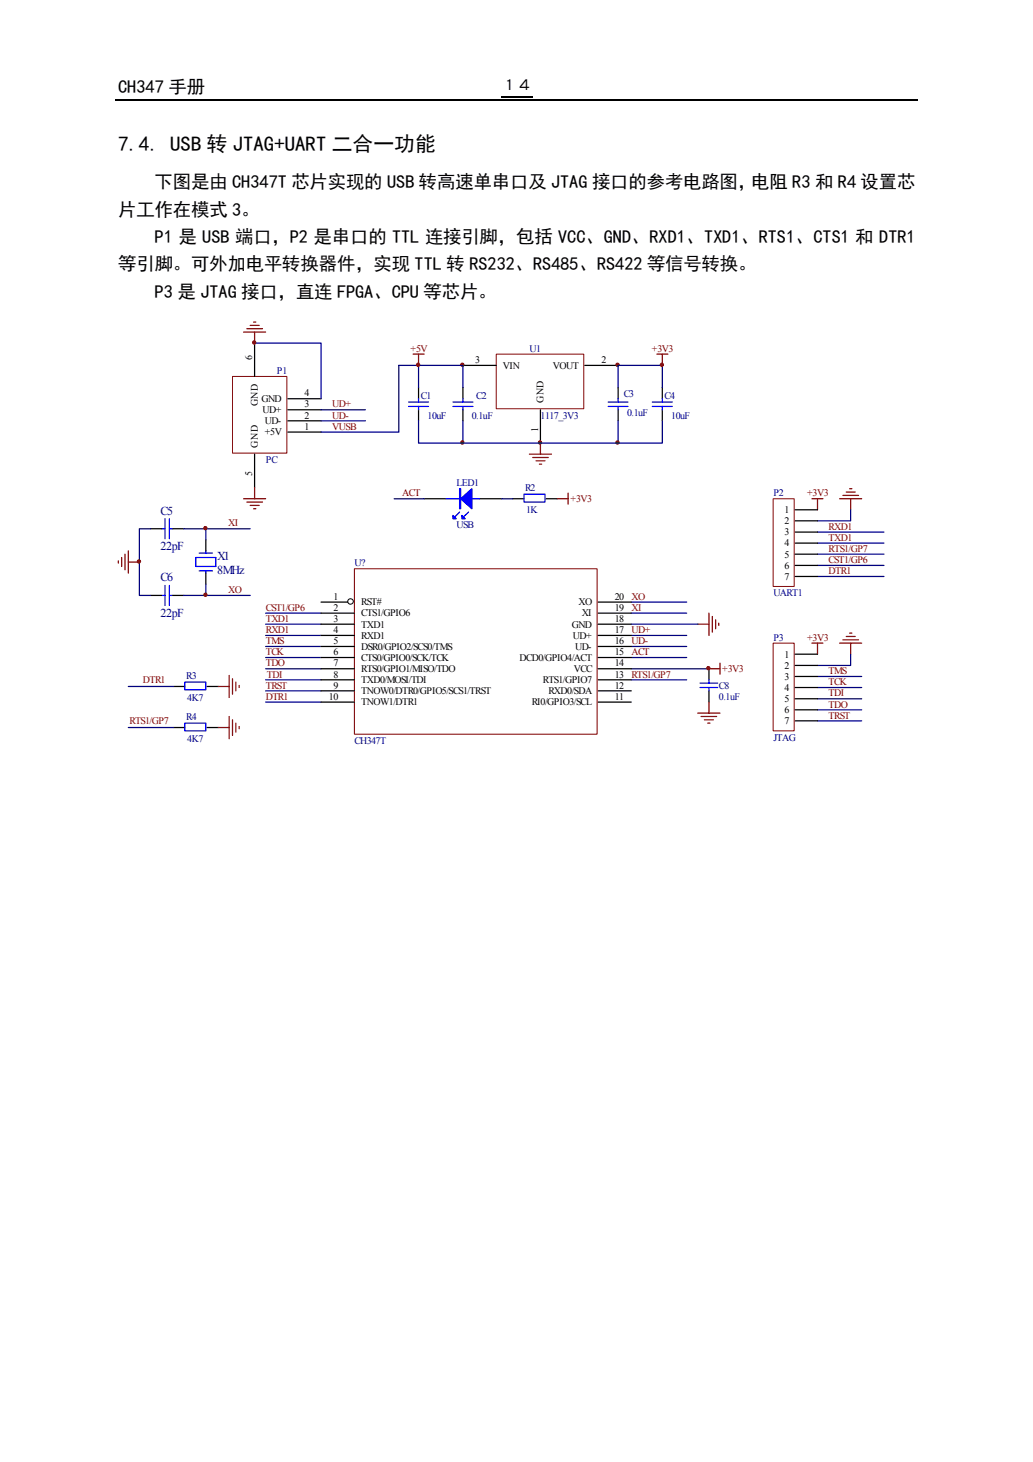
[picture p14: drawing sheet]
<svg xmlns="http://www.w3.org/2000/svg" width="210mm" height="297mm" viewBox="0 0 210 297" stroke-linecap="round" stroke-linejoin="round" font-family="sans-serif">
<defs><g id="words">
<text font-size="4.2" x="24" y="30.6">7.4. USB 转 JTAG+UART 二合一功能</text>
<g font-size="3.7">
<text x="24" y="18.8">CH347 手册</text>
<text x="31.4" y="38.3">下图是由 CH347T 芯片实现的 USB 转高速单串口及 JTAG 接口的参考电路图，电阻 R3 和 R4 设置芯</text>
<text x="24" y="43.8">片工作在模式 3。</text>
<text x="31.4" y="49.4">P1 是 USB 端口，P2 是串口的 TTL 连接引脚，包括 VCC、GND、RXD1、TXD1、RTS1、CTS1 和 DTR1</text>
<text x="24" y="54.9">等引脚。可外加电平转换器件，实现 TTL 转 RS232、RS485、RS422 等信号转换。</text>
<text x="31.4" y="60.5">P3 是 JTAG 接口，直连 FPGA、CPU 等芯片。</text>
</g>
<text font-size="3.2" x="101.8" y="18.2">１４</text>
<g font-size="2.5" fill="#000080">
<text x="32.6" y="104.6">C5</text>
<text x="32.6" y="111.8">22pF</text>
<text x="44.1" y="113.8">X1</text>
<text x="32.6" y="118.1">C6</text>
<text x="44.1" y="116.5">8MHz</text>
<text x="32.6" y="125.3">22pF</text>
</g>
<g font-size="2" fill="#800000">
<text x="83.4" y="71.5">+5V</text>
<text x="132.5" y="71.5">+3V3</text>
<text x="67.5" y="82.8">UD+</text>
<text x="67.5" y="85.1">UD-</text>
<text x="67.5" y="87.3">VUSB</text>
<text x="81.7" y="100.9">ACT</text>
<text x="164" y="100.9">+3V3</text>
<text x="46.4" y="107">XI</text>
<text x="115.9" y="102">+3V3</text>
<text x="168.4" y="107.6">RXD1</text>
<text x="168.4" y="109.9">TXD1</text>
<text x="168.4" y="112.2">RTS1/GP7</text>
<text x="168.4" y="114.4">CST1/GP6</text>
<text x="168.4" y="116.7">DTR1</text>
<text x="46.4" y="120.5">XO</text>
<text x="54" y="124.1">CST1/GP6</text>
<text x="128.3" y="124.1">XI</text>
<text x="128.3" y="121.9">XO</text>
<text x="54" y="126.4">TXD1</text>
<text x="54" y="128.6">RXD1</text>
<text x="54" y="130.9">TMS</text>
<text x="128.3" y="130.9">UD-</text>
<text x="128.3" y="128.6">UD+</text>
<text x="164" y="130.2">+3V3</text>
<text x="54" y="133.2">TCK</text>
<text x="54" y="135.4">TDO</text>
<text x="54.2" y="137.7">TDI</text>
<text x="128.3" y="133.2">ACT</text>
<text x="128.3" y="137.7">RTS1/GP7</text>
<text x="146.8" y="136.6">+3V3</text>
<text x="168.4" y="137">TMS</text>
<text x="29" y="138.8">DTR1</text>
<text x="54" y="139.9">TRST</text>
<text x="54" y="142.2">DTR1</text>
<text x="168.4" y="139.3">TCK</text>
<text x="168.4" y="141.5">TDI</text>
<text x="168.4" y="143.8">TDO</text>
<text x="26.3" y="147.2">RTS1/GP7</text>
<text x="168.4" y="146">TRST</text>
</g>
<g font-size="2" fill="#000080">
<text x="107.6" y="71.5">U1</text>
<text x="56.3" y="76">P1</text>
<text x="85.5" y="81">C1</text>
<text x="96.8" y="81">C2</text>
<text x="126.7" y="80.8">C3</text>
<text x="135" y="81">C4</text>
<text x="86.9" y="85.1">10uF</text>
<text x="95.9" y="85.1">0.1uF</text>
<text x="109.9" y="85.1">1117_3V3</text>
<text x="127.4" y="84.6">0.1uF</text>
<text x="136.4" y="85.1">10uF</text>
<text x="54" y="94.1">PC</text>
<text x="92.8" y="98.8">LED1</text>
<text x="106.7" y="99.7">R2</text>
<text x="157.1" y="100.9">P2</text>
<text x="92.8" y="107.2">USB</text>
<text x="106.9" y="104.3">1K</text>
<text x="72" y="115.1">U?</text>
<text x="157.1" y="121.2">UART1</text>
<text x="157.1" y="130.2">P3</text>
<text x="37.8" y="137.9">R3</text>
<text x="38" y="142.4">4K7</text>
<text x="146.1" y="139.9">C8</text>
<text x="146.1" y="142.2">0.1uF</text>
<text x="37.8" y="146.2">R4</text>
<text x="38" y="150.8">4K7</text>
<text x="72" y="151.2">CH347T</text>
<text x="157.1" y="150.6">JTAG</text>
</g>
<g font-size="2">
<text x="51.3" y="73.1" transform="rotate(-90 51.3 73.1)">6</text>
<text x="96.6" y="73.8">3</text>
<text x="102.2" y="74.9">VIN</text>
<text x="112.3" y="74.9">VOUT</text>
<text x="122.2" y="73.8">2</text>
<text x="52.4" y="82.6" transform="rotate(-90 52.4 82.6)">GND</text>
<text x="53.1" y="81.7">GND</text>
<text x="53.3" y="83.9">UD+</text>
<text x="61.9" y="80.5">4</text>
<text x="61.9" y="82.8">3</text>
<text x="110.4" y="81.9" transform="rotate(-90 110.4 81.9)">GND</text>
<text x="53.8" y="88.5">+5V</text>
<text x="53.8" y="86.2">UD-</text>
<text x="61.9" y="87.3">1</text>
<text x="61.9" y="85.1">2</text>
<text x="109.3" y="87.8" transform="rotate(-90 109.3 87.8)">1</text>
<text x="52.4" y="91" transform="rotate(-90 52.4 91)">GND</text>
<text x="51.3" y="96.8" transform="rotate(-90 51.3 96.8)">5</text>
<text x="159.4" y="104.3">1</text>
<text x="159.4" y="106.5">2</text>
<text x="159.4" y="108.8">3</text>
<text x="159.4" y="111">4</text>
<text x="159.4" y="113.3">5</text>
<text x="159.4" y="115.6">6</text>
<text x="159.4" y="117.8">7</text>
<text x="67.7" y="121.9">1</text>
<text x="67.7" y="124.1">2</text>
<text x="73.4" y="123">RST#</text>
<text x="73.4" y="125.3">CTS1/GPIO6</text>
<text x="117.5" y="123">XO</text>
<text x="118.2" y="125.3">XI</text>
<text x="124.9" y="121.9">20</text>
<text x="124.9" y="124.1">19</text>
<text x="67.7" y="130.9">5</text>
<text x="67.7" y="126.4">3</text>
<text x="67.7" y="128.6">4</text>
<text x="73.4" y="127.5">TXD1</text>
<text x="73.4" y="129.8">RXD1</text>
<text x="116.2" y="127.5">GND</text>
<text x="116.4" y="129.8">UD+</text>
<text x="124.9" y="128.6">17</text>
<text x="124.9" y="126.4">18</text>
<text x="124.9" y="130.9">16</text>
<text x="67.7" y="133.2">6</text>
<text x="67.7" y="135.4">7</text>
<text x="67.7" y="137.7">8</text>
<text x="73.4" y="132">DSR0/GPIO2/SCS0/TMS</text>
<text x="73.4" y="134.3">CTS0/GPIO0/SCK/TCK</text>
<text x="73.4" y="136.6">RTS0/GPIO1/MISO/TDO</text>
<text x="105.6" y="134.3">DCD0/GPIO4/ACT</text>
<text x="116.6" y="136.6">VCC</text>
<text x="116.8" y="132">UD-</text>
<text x="124.9" y="133.2">15</text>
<text x="124.9" y="137.7">13</text>
<text x="124.9" y="135.4">14</text>
<text x="159.4" y="133.6">1</text>
<text x="159.4" y="135.9">2</text>
<text x="66.8" y="142.2">10</text>
<text x="67.7" y="139.9">9</text>
<text x="73.4" y="138.8">TXD0/MOSI/TDI</text>
<text x="73.4" y="143.3">TNOW1/DTR1</text>
<text x="73.4" y="141">TNOW0/DTR0/GPIO5/SCS1/TRST</text>
<text x="108" y="143.3">RI0/GPIO3/SCL</text>
<text x="110.3" y="138.8">RTS1/GPIO7</text>
<text x="111.4" y="141">RXD0/SDA</text>
<text x="124.9" y="139.9">12</text>
<text x="124.9" y="142.2">11</text>
<text x="159.4" y="138.1">3</text>
<text x="159.4" y="140.4">4</text>
<text x="159.4" y="142.6">5</text>
<text x="159.4" y="144.9">6</text>
<text x="159.4" y="147.2">7</text>
</g>
</g></defs>
<path d="M101.8 19.7h6.4M23.5 20.3h163" fill="none" stroke="#000" stroke-width=".25"/>
<path d="M22.1 63.9h162.1v91.8h-162.1z" fill-rule="evenodd" fill="#fff"/>
<path d="M30.6 107.4h2.3M35.1 107.4h2.2M41.8 109.7v2.2M41.8 116.4v2.3M30.6 121h2.3M35.1 121h2.2M144.1 135.9v2.2M144.1 140.4v2.2" fill="none" stroke="#000" stroke-width=".25"/>
<g fill="none" stroke="#00f" stroke-width=".25">
<path d="M32.9 107.4h.6M33.5 105.4v4.1M33.5 118.9v4.1M34.4 107.4h.7M34.4 105.4v4.1M34.4 118.9v4.1M39.8 113.3h4.1v1.8h-4.1zM40.5 116h2.7M40.5 112.4h2.7M41.8 111.9v.5M41.8 116v.4M32.9 121h.6"/>
<path d="M34.4 121h.7M142.2 139.7h3.6M142.2 138.8h3.6M144.1 138.1v.7M144.1 139.7v.7"/>
</g>
<path d="M24 113.9v.5M24.7 113.3v1.8M25.4 112.6v3.2M26.1 111.9v4.5M26.1 114.2h2.2" fill="none" stroke="#800000" stroke-width=".25"/>
<path d="M37.3 107.4h13.5M41.8 107.4v2.3M41.8 118.7v2.3" fill="none" stroke="#000080" stroke-width=".25"/>
<path d="M47.2 76.5h11.1v15.6h-11.1z" fill-rule="evenodd" fill="#fff" stroke="#800000" stroke-width=".2"/>
<path d="M51.7 69.7v6.8M51.7 92.3v6.7M58.5 87.8h6.7M58.5 81h6.7M58.5 83.3h6.7M58.5 85.5h6.7" fill="none" stroke="#000" stroke-width=".25"/>
<path d="M51.7 69.7h13.5v11.3M65.2 83.3h9.1M65.2 85.5h9.1" fill="none" stroke="#000080" stroke-width=".25"/>
<path d="M49.5 67.5h4.5M50.2 66.8h3.1M50.8 66.1h1.9M51.5 65.4h.5M51.7 67.5v2.2M133.5 72h2.2M134.6 72v2.2M51.7 99v2.3M49.5 101.3h4.5M50.2 102h3.1M50.8 102.7h1.9M51.5 103.4h.5" fill="none" stroke="#800000" stroke-width=".25"/>
<path d="M100.8 72h17.8v11h-17.8z" fill-rule="evenodd" fill="#fff" stroke="#800000" stroke-width=".2"/>
<path d="M85 78.7v2.3M94.1 74.2h6.7M94.1 78.7v2.3M118.8 74.2h6.8M125.6 78.7v2.3M134.6 78.7v2.3M85 83.3v2.2M94.1 83.3v2.2M109.8 83.3v6.7M125.6 83.3v2.2M134.6 83.3v2.2" fill="none" stroke="#000" stroke-width=".25"/>
<g fill="none" stroke="#800000" stroke-width=".25">
<path d="M83.9 72h2.3M85 72v2.2M107.6 92.3h4.5M108.2 92.9h3.2M108.9 93.6h1.8M109.6 94.3h.5M109.8 90v2.3M172 100h1.8M172.6 99.3h.5M165 101.3h2.2M166.1 101.3v2.3M170.6 101.3h4.5"/>
<path d="M171.3 100.7h3.2M172.8 101.3v2.3M141.8 126.8h2.3M144.1 124.6v4.5M144.1 135.9h2.2M144.7 125.3v3.1M145.4 125.9v1.8M146 126.6v.5M146.3 134.7v2.3M141.8 144.9h4.5M142.5 145.6h3.1M143.1 146.2h1.8"/>
<path d="M143.8 146.9h.5M144.1 142.6v2.3"/>
</g>
<g fill="none" stroke="#00f" stroke-width=".25">
<path d="M83 82.6h4.1M83 81.7h4.1M85 81v.7M85 82.6v.7M92 82.6h4.1M92 81.7h4.1M94.1 81v.7M94.1 82.6v.7M123.6 82.6h4M123.6 81.7h4M125.6 81v.7M125.6 82.6v.7"/>
<path d="M132.5 82.6h4.1M132.5 81.7h4.1M134.6 81v.7M134.6 82.6v.7"/>
</g>
<g fill="none" stroke="#000080" stroke-width=".25">
<path d="M81 74.2v13.6h-15.8M85 78.7v-4.5h9.1v4.5M125.6 78.7v-4.5h9v4.5M85 85.5v4.5h49.6v-4.5M94.1 85.5v4.5M125.6 85.5v4.5M30.6 107.4h-2.3v13.6h2.3M166.1 108.1h13.5M166.1 110.3h13.5M166.1 112.6h13.5M166.1 117.1h13.5M166.1 114.9h13.5"/>
<path d="M172.8 103.6v2.2h-6.7M37.3 121h13.5M128.3 124.6h11.2M128.3 122.3h11.2"/>
</g>
<g fill="#800000" stroke="#800000" stroke-width=".2">
<circle cx="93.9" cy="74.1" r=".33"/>
<circle cx="109.7" cy="89.9" r=".34"/>
<circle cx="125.5" cy="74.1" r=".34"/>
<circle cx="125.5" cy="89.9" r=".34"/>
<circle cx="93.9" cy="89.9" r=".34"/>
</g>
<path d="M157.1 101.3h4.3v17.9h-4.3z" fill-rule="evenodd" fill="#fff" stroke="#800000" stroke-width=".2"/>
<path d="M86.2 101.3h4.5M97.5 101.3h4.4M104.2 101.3h2.3M111 101.3h2.2M161.6 103.6h4.5M161.6 105.8h4.5M161.6 108.1h4.5M161.6 110.3h4.5M161.6 112.6h4.5M161.6 114.9h4.5M161.6 117.1h4.5" fill="none" stroke="#000" stroke-width=".25"/>
<g fill="none" stroke="#000080" stroke-width=".25">
<path d="M80.1 101.3h6.1M101.9 101.3h2.3M54 135.9h11.2M54 126.8h11.2M54 129.1h11.2M54 131.3h11.2M54 124.6h11.2M54 133.6h11.2M54 138.1h11.2M128.3 135.9h15.8M128.3 126.8h13.5M128.3 129.1h11.2"/>
<path d="M128.3 131.3h11.2M128.3 133.6h11.2M128.3 138.1h11.2M166.1 137.4h9M166.1 139.7h9M172.8 132.9v2.3h-6.7M54 140.4h11.2M54 142.6h11.2M166.1 142h9M166.1 146.5h9M166.1 144.2h9"/>
</g>
<path d="M90.7 101.3h6.8M93.4 104l-.9 .9M95.2 104l-.9 .9M106.5 100.4h4.2v1.6h-4.2z" fill="none" stroke="#00f" stroke-width=".25"/>
<g fill="#00f" stroke="#00f" stroke-width=".25">
<path d="M93.6 101.3l2.3-2v4.1z" fill-rule="evenodd"/>
<path d="M93.4 99.3h.2v4.1h-.2z" fill-rule="evenodd"/>
<path d="M92 104.7l.7 .7h-.7z" fill-rule="evenodd"/>
<path d="M93.9 104.7l.6 .7h-.6z" fill-rule="evenodd"/>
</g>
<path d="M113.2 101.3h2.2M115.4 100.2v2.2M165 130.7h2.2M166.1 130.7v2.2M170.6 130.7h4.5M171.3 130h3.2M172 129.3h1.8M172.6 128.6h.5M172.8 130.7v2.2" fill="none" stroke="#800000" stroke-width=".25"/>
<path d="M157.1 130.7h4.3v17.8h-4.3z" fill-rule="evenodd" fill="#fff" stroke="#800000" stroke-width=".2"/>
<path d="M161.6 132.9h4.5M161.6 135.2h4.5M161.6 137.4h4.5M161.6 139.7h4.5M161.6 142h4.5M161.6 144.2h4.5M161.6 146.5h4.5" fill="none" stroke="#000" stroke-width=".25"/>
<g fill="#800000" stroke="#800000" stroke-width=".2">
<circle cx="143.9" cy="135.7" r=".33"/>
<circle cx="28.2" cy="114.1" r=".34"/>
<circle cx="41.7" cy="107.3" r=".34"/>
<circle cx="41.7" cy="120.8" r=".34"/>
<circle cx="51.6" cy="69.6" r=".34"/>
</g>
<path d="M72 115.6h49.3v33.6h-49.3z" fill-rule="evenodd" fill="#fff" stroke="#800000" stroke-width=".2"/>
<g fill="none" stroke="#000" stroke-width=".25">
<path d="M35.3 139.5h2.2M42.1 139.5h2.2M65.2 122.3h5.5M65.2 124.6h6.8M65.2 131.3h6.8M65.2 133.6h6.8M65.2 135.9h6.8M65.2 138.1h6.8M65.2 126.8h6.8M65.2 129.1h6.8M121.5 122.3h6.8M121.5 124.6h6.8"/>
<path d="M121.5 131.3h6.8M121.5 133.6h6.8M121.5 135.9h6.8M121.5 138.1h6.8M121.5 126.8h6.8M121.5 129.1h6.8M35.3 147.8h2.2M42.1 147.8h2.2M65.2 140.4h6.8M65.2 142.6h6.8M121.5 140.4h6.8M121.5 142.6h6.8"/>
</g>
<circle cx="71.2" cy="122.2" r=".56" fill="none" stroke="#000" stroke-width=".2"/>
<path d="M81 74.2h3.8M26.1 139.5h9.2M26.1 147.8h9.2" fill="none" stroke="#000080" stroke-width=".25"/>
<g fill="#800000" stroke="#800000" stroke-width=".2">
<circle cx="134.5" cy="74.1" r=".34"/>
<circle cx="85" cy="74.1" r=".34"/>
</g>
<path d="M37.5 138.6h4.3v1.6h-4.3zM37.5 146.9h4.3v1.6h-4.3z" fill="none" stroke="#00f" stroke-width=".25"/>
<path d="M44.3 139.5h2.3M46.6 137.2v4.5M47.2 137.9v3.1M47.9 138.6v1.8M48.6 139.3v.4M44.3 147.8h2.3M46.6 145.6v4.5M47.2 146.2v3.2M47.9 146.9v1.8M48.6 147.6v.5" fill="none" stroke="#800000" stroke-width=".25"/>
<use href="#words"/>
</svg>
